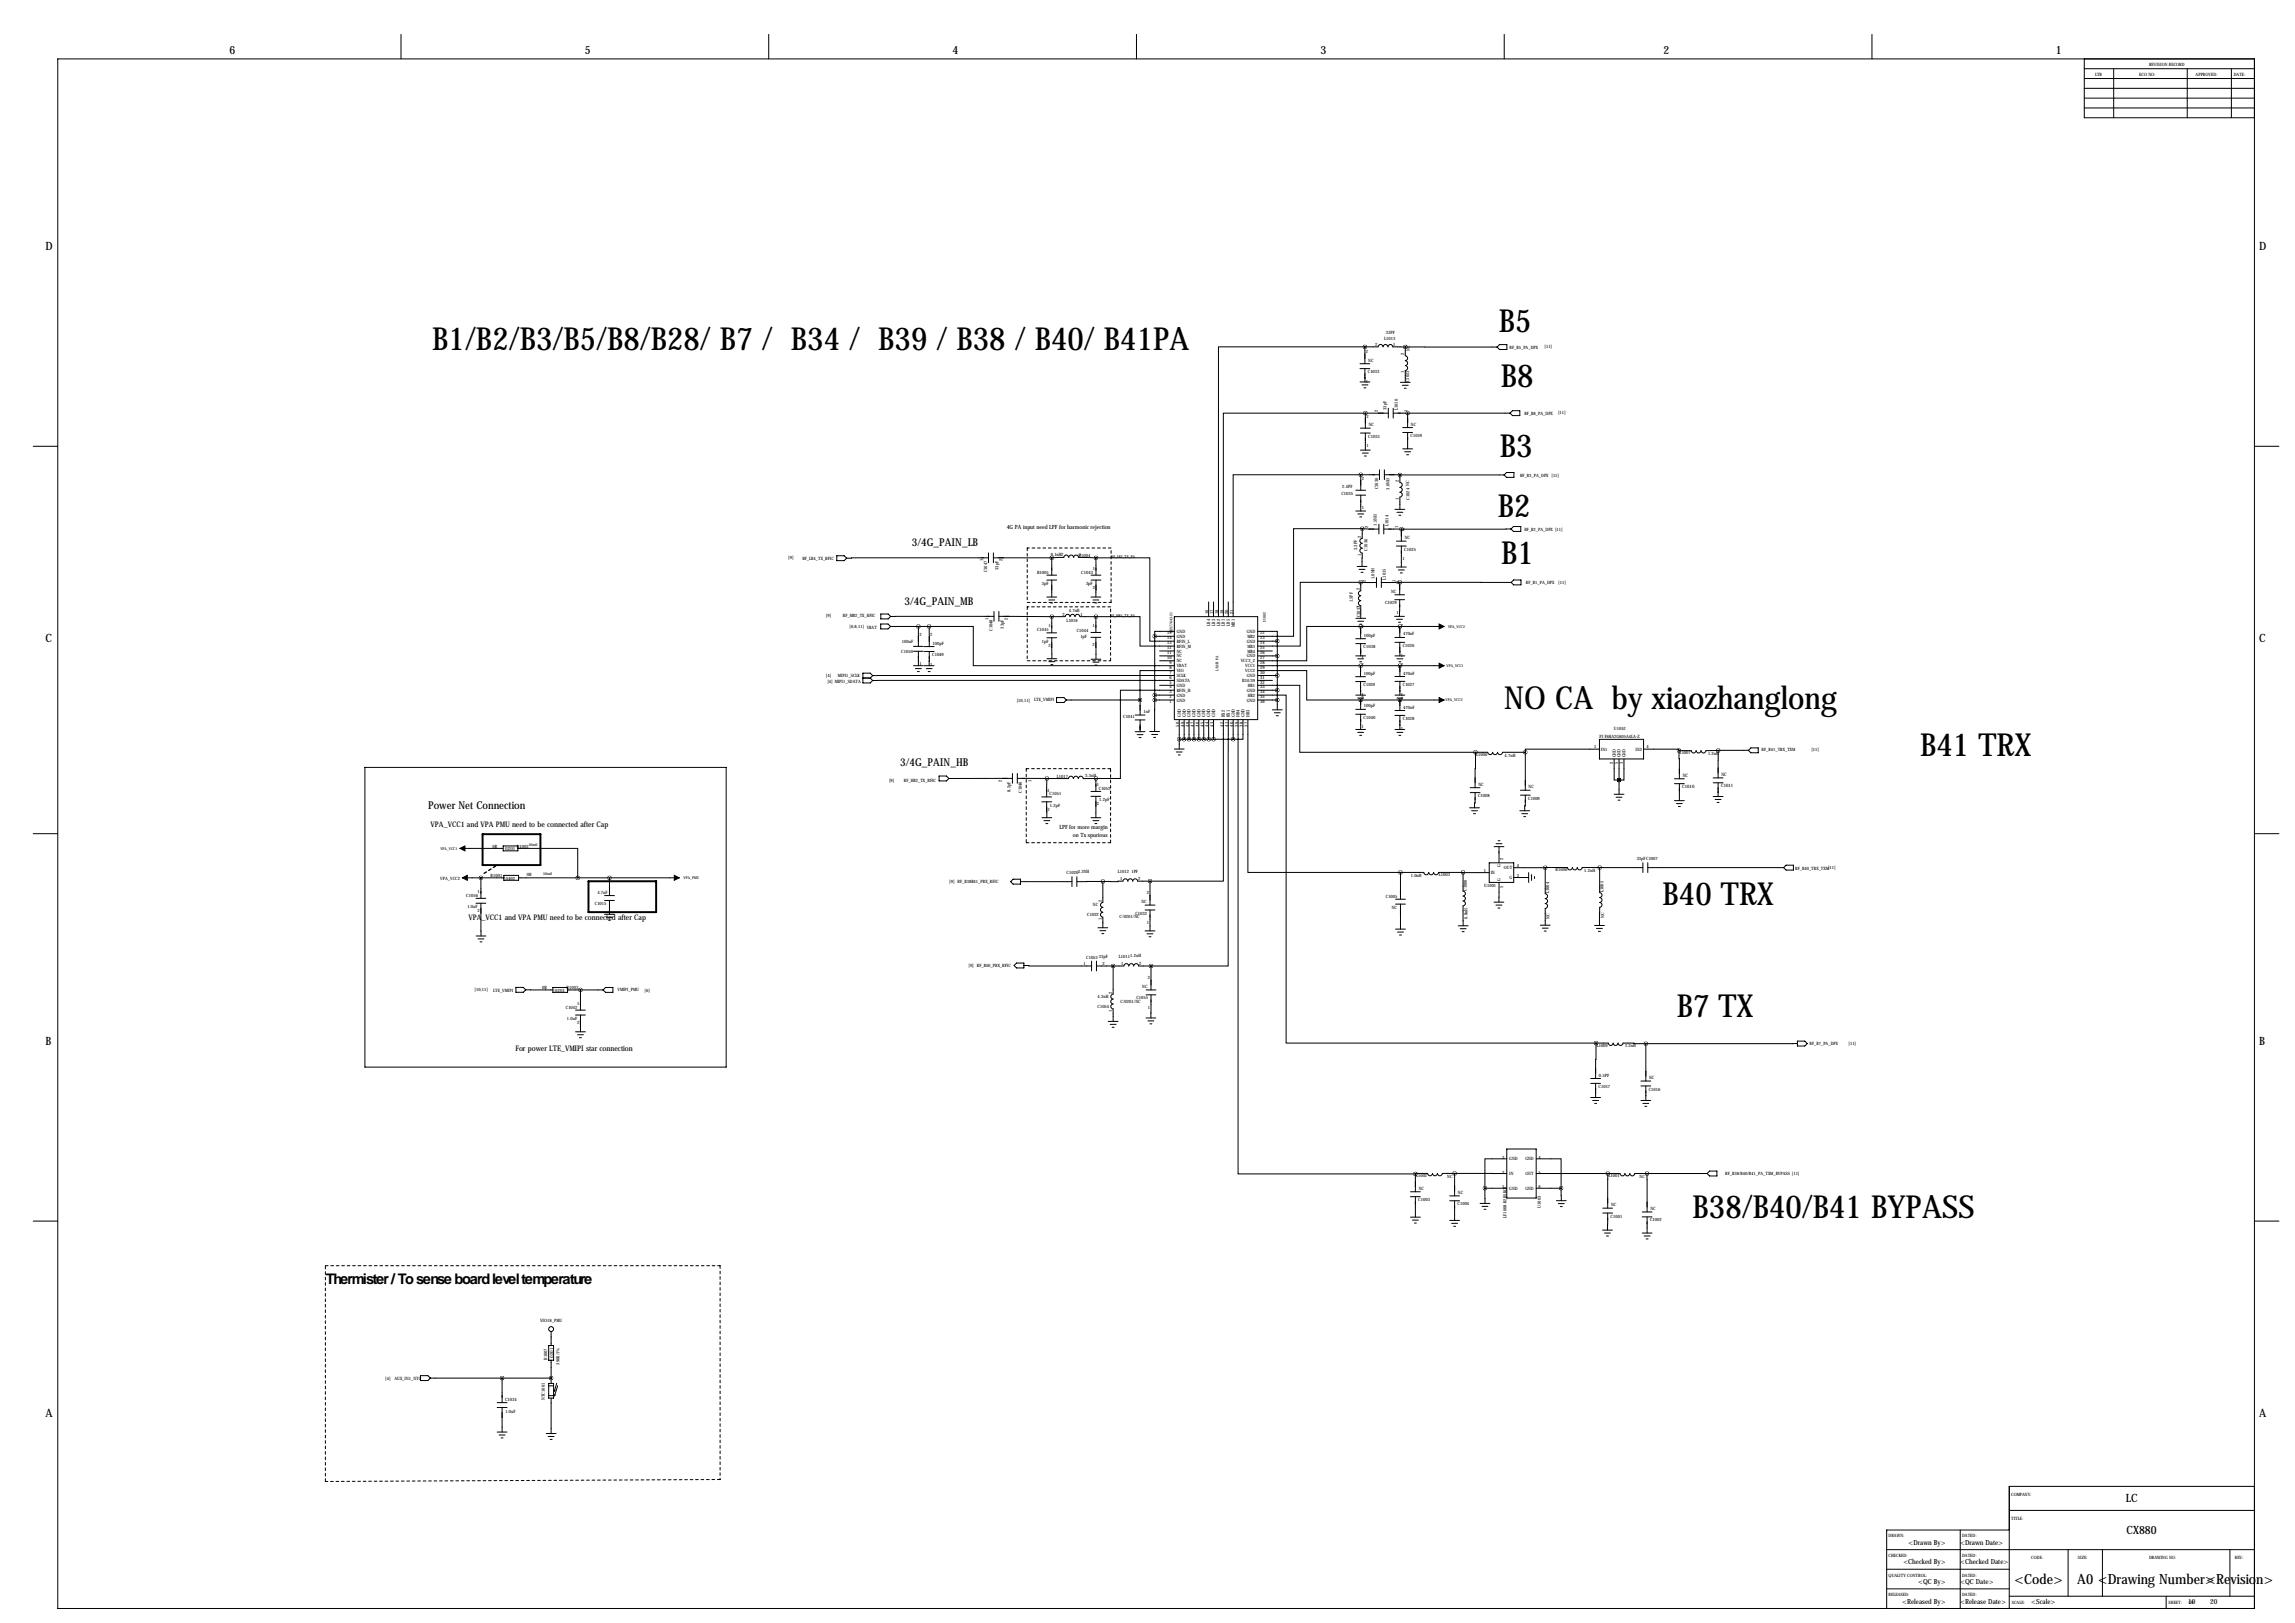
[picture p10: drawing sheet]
<svg xmlns="http://www.w3.org/2000/svg" width="1189mm" height="841mm" viewBox="0 0 1189 841" stroke-linecap="round" stroke-linejoin="round" font-family="sans-serif">
<defs><g id="words">
<g font-size="16.5">
<text x="776" y="172">B5</text>
<text x="224" y="181">B1/B2/B3/B5/B8/B28/ B7 / B34 / B39 / B38 / B40/ B41PA</text>
<text x="777" y="201">B8</text>
<text x="777" y="237">B3</text>
<text x="776" y="268">B2</text>
<text x="778" y="292">B1</text>
<text x="779" y="367">NO CA by xiaozhanglong</text>
<text x="995" y="392">B41 TRX</text>
<text x="861" y="469">B40 TRX</text>
<text x="869" y="527">B7 TX</text>
<text x="877" y="631">B38/B40/B41 BYPASS</text>
</g>
<text font-size="7.6" x="169" y="665">Thermister / To sense board level temperature</text>
<g font-size="7.3">
<text x="1044" y="820">&lt;Code&gt;</text>
<text x="1076" y="820">A0 &lt;Drawing Number&gt;</text>
<text x="1143" y="820">&lt;Revision&gt;</text>
</g>
<g font-size="5.9">
<text x="119" y="28">6</text>
<text x="303" y="28">5</text>
<text x="493" y="28">4</text>
<text x="684" y="28">3</text>
<text x="862" y="28">2</text>
<text x="1065" y="28">1</text>
<text x="24" y="130">D</text>
<text x="1170" y="130">D</text>
<text x="24" y="333">C</text>
<text x="1170" y="333">C</text>
<text x="24" y="541">B</text>
<text x="1170" y="541">B</text>
<text x="24" y="734">A</text>
<text x="1170" y="734">A</text>
<text x="1101" y="778">LC</text>
<text x="1102" y="795">CX880</text>
</g>
<g font-size="5.6">
<text x="472" y="283">3/4G_PAIN_LB</text>
<text x="469" y="313">3/4G_PAIN_MB</text>
<text x="466" y="397">3/4G_PAIN_HB</text>
<text x="222" y="419">Power Net Connection</text>
</g>
<g font-size="4">
<text x="223" y="428">VPA_VCC1 and VPA PMU need to be connected after Cap</text>
<text x="243" y="477">VPA_VCC1 and VPA PMU need to be connected after Cap</text>
<text x="267" y="544">For power LTE_VMIPI star connection</text>
</g>
<g font-size="3.6">
<text x="989" y="800">&lt;Drawn By&gt;</text>
<text x="1015" y="800">&lt;Drawn Date&gt;</text>
<text x="986" y="810">&lt;Checked By&gt;</text>
<text x="1015" y="810">&lt;Checked Date&gt;</text>
<text x="994" y="820">&lt;QC By&gt;</text>
<text x="1015" y="820">&lt;QC Date&gt;</text>
<text x="985" y="831">&lt;Released By&gt;</text>
<text x="1015" y="831">&lt;Release Date&gt;</text>
<text x="1052" y="831">&lt;Scale&gt;</text>
<text x="1134" y="831">10</text>
<text x="1145" y="831">20</text>
</g>
<g font-size="3">
<text x="521" y="274">4G PA input need LPF for harmonic rejection</text>
<text x="549" y="429">LPF for more margin</text>
<text x="556" y="434">on Tx spurious</text>
</g>
<g font-size="2.4">
<text x="892" y="402">NC</text>
<text x="872" y="402">NC</text>
<text x="892" y="408">C1011</text>
<text x="871" y="408">C1010</text>
</g>
<g font-size="2.3">
<text x="1113" y="34">REVISION RECORD</text>
<text x="1085" y="39">LTR</text>
<text x="1108" y="39">ECO NO:</text>
<text x="1137" y="39">APPROVED:</text>
<text x="1157" y="39">DATE:</text>
<text x="718" y="173">33PF</text>
<text x="712" y="179">2</text>
<text x="717" y="176">L1013</text>
<text x="722" y="179">1</text>
<text x="708" y="183">2</text>
<text x="727" y="184" transform="rotate(-90 727 184)">2</text>
<text x="730" y="182" transform="rotate(-90 730 182)">NC</text>
<text x="782" y="181">RF_B5_PA_DPX</text>
<text x="800" y="180">[11]</text>
<text x="709" y="187">NC</text>
<text x="709" y="193">C1033</text>
<text x="727" y="193" transform="rotate(-90 727 193)">1</text>
<text x="708" y="198">1</text>
<text x="730" y="198" transform="rotate(-90 730 198)">C1023</text>
<text x="714" y="213" transform="rotate(-90 714 213)">2</text>
<text x="718" y="212" transform="rotate(-90 718 212)">33pF</text>
<text x="724" y="212" transform="rotate(-90 724 212)">L1010</text>
<text x="729" y="213" transform="rotate(-90 729 213)">1</text>
<text x="790" y="215">RF_B8_PA_DPX</text>
<text x="807" y="215">[11]</text>
<text x="708" y="216">2</text>
<text x="709" y="221">NC</text>
<text x="731" y="220">NC</text>
<text x="709" y="227">C1031</text>
<text x="731" y="226">C1019</text>
<text x="708" y="232">1</text>
<text x="705" y="248">2</text>
<text x="725" y="250" transform="rotate(-90 725 250)">2</text>
<text x="787" y="247">RF_B3_PA_DPX [11]</text>
<text x="695" y="257">C1035</text>
<text x="695" y="253">2.4PF</text>
<text x="714" y="253" transform="rotate(-90 714 253)">C1030</text>
<text x="720" y="254" transform="rotate(-90 720 254)">3.0NH</text>
<text x="705" y="264">1</text>
<text x="725" y="259" transform="rotate(-90 725 259)">1</text>
<text x="730" y="259" transform="rotate(-90 730 259)">C1024 NC</text>
<text x="709" y="274" transform="rotate(-90 709 274)">2</text>
<text x="713" y="272" transform="rotate(-90 713 272)">1.5NH</text>
<text x="719" y="273" transform="rotate(-90 719 273)">L1014</text>
<text x="724" y="274" transform="rotate(-90 724 274)">1</text>
<text x="726" y="275">2</text>
<text x="790" y="275">RF_B2_PA_DPX [11]</text>
<text x="705" y="279" transform="rotate(-90 705 279)">2</text>
<text x="728" y="279">NC</text>
<text x="703" y="285" transform="rotate(-90 703 285)">3.3PF</text>
<text x="705" y="288" transform="rotate(-90 705 288)">1</text>
<text x="708" y="285" transform="rotate(-90 708 285)">C1036</text>
<text x="727" y="285">C1025</text>
<text x="408" y="290">[9]</text>
<text x="416" y="290">RF_LB4_TX_RFIC</text>
<text x="509" y="291" transform="rotate(-90 509 291)">1</text>
<text x="519" y="291" transform="rotate(-90 519 291)">2</text>
<text x="544" y="288">9.1nH2</text>
<text x="559" y="288">R1004</text>
<text x="559" y="288">1</text>
<text x="726" y="290">1</text>
<text x="511" y="297" transform="rotate(-90 511 297)">C1047</text>
<text x="517" y="295" transform="rotate(-90 517 295)">33pF</text>
<text x="537" y="297">R1005</text>
<text x="560" y="297">C1043</text>
<text x="566" y="295">1</text>
<text x="540" y="303">3pF</text>
<text x="563" y="303">3pF</text>
<text x="566" y="305">2</text>
<text x="704" y="306" transform="rotate(-90 704 306)">2</text>
<text x="708" y="301" transform="rotate(-90 708 301)">2</text>
<text x="712" y="300" transform="rotate(-90 712 300)">1.0NH</text>
<text x="718" y="300" transform="rotate(-90 718 300)">L1015</text>
<text x="723" y="301" transform="rotate(-90 723 301)">1</text>
<text x="723" y="303">2</text>
<text x="790" y="303">RF_B1_PA_DPX [11]</text>
<text x="721" y="307">NC</text>
<text x="554" y="317">4.7nH</text>
<text x="701" y="312" transform="rotate(-90 701 312)">1.5PF</text>
<text x="704" y="315" transform="rotate(-90 704 315)">1</text>
<text x="717" y="313">C1029</text>
<text x="723" y="318">1</text>
<text x="428" y="320">[9]</text>
<text x="437" y="319">RF_MB2_TX_RFIC</text>
<text x="512" y="321" transform="rotate(-90 512 321)">1</text>
<text x="522" y="321" transform="rotate(-90 522 321)">2</text>
<text x="550" y="319">2</text>
<text x="553" y="322">L1016</text>
<text x="560" y="319">1</text>
<text x="626" y="318" transform="rotate(-90 626 318)">16</text>
<text x="629" y="318" transform="rotate(-90 629 318)">17</text>
<text x="631" y="318" transform="rotate(-90 631 318)">18</text>
<text x="634" y="318" transform="rotate(-90 634 318)">19</text>
<text x="636" y="318" transform="rotate(-90 636 318)">20</text>
<text x="639" y="318" transform="rotate(-90 639 318)">21</text>
<text x="705" y="320" transform="rotate(-90 705 320)">C1037</text>
<text x="440" y="325">[6,8,11] VBAT</text>
<text x="476" y="329">2</text>
<text x="482" y="329">2</text>
<text x="514" y="327" transform="rotate(-90 514 327)">C1048</text>
<text x="520" y="326" transform="rotate(-90 520 326)">33pF</text>
<text x="537" y="327">C1045</text>
<text x="543" y="325">1</text>
<text x="558" y="327">C1044</text>
<text x="566" y="325">1</text>
<text x="605" y="329">15</text>
<text x="610" y="328">GND</text>
<text x="627" y="324" transform="rotate(-90 627 324)">LB4</text>
<text x="629" y="324" transform="rotate(-90 629 324)">LB3</text>
<text x="632" y="324" transform="rotate(-90 632 324)">LB2</text>
<text x="635" y="324" transform="rotate(-90 635 324)">LB1</text>
<text x="637" y="324" transform="rotate(-90 637 324)">LB5</text>
<text x="640" y="325" transform="rotate(-90 640 325)">MB1</text>
<text x="646" y="328">GND</text>
<text x="653" y="329">22</text>
<text x="705" y="325">2</text>
<text x="707" y="330">100pF</text>
<text x="726" y="325">2</text>
<text x="727" y="329">470nF</text>
<text x="467" y="333">100nF</text>
<text x="483" y="334">100pF</text>
<text x="540" y="333">1pF</text>
<text x="543" y="335">2</text>
<text x="560" y="331">1pF</text>
<text x="566" y="335">2</text>
<text x="605" y="331">14</text>
<text x="605" y="334">13</text>
<text x="610" y="330">GND</text>
<text x="610" y="333">RFIN_L</text>
<text x="610" y="335">RFIN_M</text>
<text x="646" y="333">GND</text>
<text x="646" y="335">MB3</text>
<text x="646" y="330">MB2</text>
<text x="653" y="331">23</text>
<text x="653" y="334">24</text>
<text x="706" y="336">C1038</text>
<text x="727" y="335">C1026</text>
<text x="467" y="338">C1050</text>
<text x="483" y="340">C1049</text>
<text x="605" y="336">12</text>
<text x="605" y="339">11</text>
<text x="605" y="341">10</text>
<text x="610" y="338">NC</text>
<text x="610" y="341">NC</text>
<text x="646" y="341">GND</text>
<text x="646" y="338">MB4</text>
<text x="653" y="341">27</text>
<text x="653" y="339">26</text>
<text x="653" y="336">25</text>
<text x="705" y="341">1</text>
<text x="726" y="340">1</text>
<text x="476" y="345">1</text>
<text x="482" y="345">1</text>
<text x="606" y="344">9</text>
<text x="606" y="346">8</text>
<text x="610" y="343">NC</text>
<text x="610" y="346">VBAT</text>
<text x="643" y="343">VCC2_2</text>
<text x="645" y="346">VCC1</text>
<text x="653" y="346">29</text>
<text x="653" y="344">28</text>
<text x="705" y="345">2</text>
<text x="726" y="345">2</text>
<text x="428" y="351">[4]</text>
<text x="429" y="354">[4] MIPI1_SDATA</text>
<text x="434" y="351">MIPI1_SCLK</text>
<text x="606" y="349">7</text>
<text x="606" y="352">6</text>
<text x="610" y="348">VIO</text>
<text x="610" y="351">SCLK</text>
<text x="610" y="353">SDATA</text>
<text x="644" y="353">B34/39</text>
<text x="645" y="348">VCC2</text>
<text x="646" y="351">GND</text>
<text x="653" y="349">30</text>
<text x="653" y="352">31</text>
<text x="707" y="349">100pF</text>
<text x="727" y="349">470nF</text>
<text x="606" y="354">5</text>
<text x="606" y="357">4</text>
<text x="606" y="359">3</text>
<text x="610" y="356">GND</text>
<text x="610" y="358">RFIN_H</text>
<text x="646" y="358">GND</text>
<text x="646" y="356">HB1</text>
<text x="653" y="359">34</text>
<text x="653" y="357">33</text>
<text x="653" y="354">32</text>
<text x="706" y="355">C1039</text>
<text x="727" y="355">C1027</text>
<text x="527" y="364">[10,11]</text>
<text x="536" y="363">LTE_VMIPI</text>
<text x="606" y="362">2</text>
<text x="606" y="364">1</text>
<text x="610" y="361">GND</text>
<text x="610" y="363">GND</text>
<text x="646" y="363">GND</text>
<text x="646" y="361">HB2</text>
<text x="653" y="364">36</text>
<text x="653" y="362">35</text>
<text x="705" y="360">1</text>
<text x="705" y="362">2</text>
<text x="726" y="363">2</text>
<text x="726" y="360">1</text>
<text x="592" y="369">1nF</text>
<text x="612" y="371" transform="rotate(-90 612 371)">GND</text>
<text x="614" y="371" transform="rotate(-90 614 371)">GND</text>
<text x="617" y="371" transform="rotate(-90 617 371)">GND</text>
<text x="619" y="371" transform="rotate(-90 619 371)">GND</text>
<text x="622" y="371" transform="rotate(-90 622 371)">GND</text>
<text x="624" y="371" transform="rotate(-90 624 371)">GND</text>
<text x="627" y="371" transform="rotate(-90 627 371)">GND</text>
<text x="629" y="371" transform="rotate(-90 629 371)">GND</text>
<text x="635" y="371" transform="rotate(-90 635 371)">RX2</text>
<text x="637" y="371" transform="rotate(-90 637 371)">RX1</text>
<text x="640" y="371" transform="rotate(-90 640 371)">GND</text>
<text x="642" y="371" transform="rotate(-90 642 371)">HB4</text>
<text x="645" y="371" transform="rotate(-90 645 371)">GND</text>
<text x="647" y="371" transform="rotate(-90 647 371)">HB3</text>
<text x="707" y="366">100pF</text>
<text x="727" y="367">470nF</text>
<text x="582" y="372">C1041</text>
<text x="611" y="376" transform="rotate(-90 611 376)">50</text>
<text x="613" y="376" transform="rotate(-90 613 376)">49</text>
<text x="616" y="376" transform="rotate(-90 616 376)">48</text>
<text x="618" y="376" transform="rotate(-90 618 376)">47</text>
<text x="621" y="376" transform="rotate(-90 621 376)">46</text>
<text x="624" y="376" transform="rotate(-90 624 376)">45</text>
<text x="626" y="376" transform="rotate(-90 626 376)">44</text>
<text x="629" y="376" transform="rotate(-90 629 376)">43</text>
<text x="634" y="376" transform="rotate(-90 634 376)">42</text>
<text x="636" y="376" transform="rotate(-90 636 376)">41</text>
<text x="639" y="376" transform="rotate(-90 639 376)">40</text>
<text x="641" y="376" transform="rotate(-90 641 376)">39</text>
<text x="644" y="376" transform="rotate(-90 644 376)">38</text>
<text x="646" y="376" transform="rotate(-90 646 376)">37</text>
<text x="705" y="377">1</text>
<text x="706" y="372">C1040</text>
<text x="726" y="378">1</text>
<text x="727" y="373">C1028</text>
<text x="836" y="378">U1052</text>
<text x="829" y="382">PJ F6KA2G605A4LA-Z</text>
<text x="826" y="388">1</text>
<text x="829" y="389">IN1</text>
<text x="847" y="389">IN2</text>
<text x="853" y="388">4</text>
<text x="913" y="389">RF_B41_TRX_TXM</text>
<text x="938" y="389">[11]</text>
<text x="765" y="392">L1006</text>
<text x="779" y="392">4.7nH</text>
<text x="836" y="396" transform="rotate(-90 836 396)">2</text>
<text x="837" y="392" transform="rotate(-90 837 392)">GND</text>
<text x="838" y="396" transform="rotate(-90 838 396)">5</text>
<text x="840" y="392" transform="rotate(-90 840 392)">GND</text>
<text x="841" y="396" transform="rotate(-90 841 396)">3</text>
<text x="842" y="392" transform="rotate(-90 842 392)">GND</text>
<text x="870" y="391">L1007</text>
<text x="885" y="391">1.2nH</text>
<text x="461" y="405">[9]</text>
<text x="468" y="405">RF_HB2_TX_RFIC</text>
<text x="519" y="405" transform="rotate(-90 519 405)">2</text>
<text x="534" y="405" transform="rotate(-90 534 405)">1</text>
<text x="548" y="403">L1017</text>
<text x="562" y="403">3.3nH</text>
<text x="568" y="407">1</text>
<text x="766" y="407">NC</text>
<text x="523" y="410" transform="rotate(-90 523 410)">8.2pF</text>
<text x="529" y="411" transform="rotate(-90 529 411)">C1046</text>
<text x="543" y="410">1</text>
<text x="544" y="412">C1051</text>
<text x="569" y="409">C1052</text>
<text x="766" y="413">C1008</text>
<text x="792" y="408">NC</text>
<text x="543" y="420">2</text>
<text x="544" y="418">1.2pF</text>
<text x="568" y="417">2</text>
<text x="569" y="415">1.2pF</text>
<text x="792" y="414">C1009</text>
<text x="255" y="439">0R</text>
<text x="262" y="440">0201</text>
<text x="268" y="439">R1002</text>
<text x="777" y="449" transform="rotate(-90 777 449)">G</text>
<text x="779" y="445" transform="rotate(-90 779 445)">2</text>
<text x="786" y="449">4</text>
<text x="848" y="445">33pFC1007</text>
<text x="228" y="456">VPA_VCC2</text>
<text x="254" y="454">R1001</text>
<text x="262" y="456">0402</text>
<text x="273" y="454">0R</text>
<text x="553" y="453">C10203.3NH</text>
<text x="579" y="452">L1012</text>
<text x="580" y="456">1</text>
<text x="586" y="452">1PF</text>
<text x="590" y="456">2</text>
<text x="731" y="454">1.0nH</text>
<text x="745" y="454">L1003</text>
<text x="769" y="451">1</text>
<text x="772" y="453">IN</text>
<text x="779" y="450">OUT</text>
<text x="782" y="455">G</text>
<text x="786" y="454">3</text>
<text x="806" y="451">R1006</text>
<text x="821" y="452">1.2nH</text>
<text x="930" y="450">RF_B40_TRX_TXM[11]</text>
<text x="492" y="457">[9] RF_B38B41_PRX_RFIC</text>
<text x="760" y="462" transform="rotate(-90 760 462)">C1006</text>
<text x="769" y="459">U1001</text>
<text x="777" y="456" transform="rotate(-90 777 456)">G</text>
<text x="779" y="460" transform="rotate(-90 779 460)">5</text>
<text x="242" y="465">C1056</text>
<text x="247" y="463">1</text>
<text x="309" y="463">4.7uF</text>
<text x="571" y="467" transform="rotate(-90 571 467)">2</text>
<text x="591" y="468">NC</text>
<text x="594" y="463">2</text>
<text x="718" y="465">C1005</text>
<text x="802" y="463" transform="rotate(-90 802 463)">L1004</text>
<text x="831" y="462" transform="rotate(-90 831 462)">L1005</text>
<text x="242" y="470">1.0uF</text>
<text x="247" y="473">2</text>
<text x="308" y="469">C1015</text>
<text x="566" y="470">NC</text>
<text x="588" y="474">C1032</text>
<text x="721" y="471">NC</text>
<text x="563" y="474">C1022</text>
<text x="571" y="477" transform="rotate(-90 571 477)">1</text>
<text x="580" y="475">C/0201/NC</text>
<text x="594" y="479">1</text>
<text x="760" y="476" transform="rotate(-90 760 476)">6.8nH</text>
<text x="803" y="476" transform="rotate(-90 803 476)">NC</text>
<text x="831" y="475" transform="rotate(-90 831 475)">NC</text>
<text x="563" y="497">C105333pF</text>
<text x="580" y="496">L10111.2nH</text>
<text x="502" y="501">[9] RF_B40_PRX_RFIC</text>
<text x="561" y="500">1</text>
<text x="571" y="500">2</text>
<text x="581" y="500">1</text>
<text x="590" y="500">2</text>
<text x="595" y="507">2</text>
<text x="246" y="514">[10,11]</text>
<text x="255" y="514">LTE_VMIPI</text>
<text x="281" y="512">0R</text>
<text x="287" y="514">0201</text>
<text x="294" y="513">R1003</text>
<text x="320" y="514">VMIPI_PMU</text>
<text x="334" y="514">[6]</text>
<text x="576" y="515" transform="rotate(-90 576 515)">2</text>
<text x="592" y="512">NC</text>
<text x="299" y="520">1</text>
<text x="569" y="522">C1054</text>
<text x="569" y="517">4.3nH</text>
<text x="580" y="519">C/0201/NC</text>
<text x="589" y="518">C1055</text>
<text x="293" y="522">C1042</text>
<text x="576" y="524" transform="rotate(-90 576 524)">1</text>
<text x="595" y="523">1</text>
<text x="294" y="528">1.0uF</text>
<text x="299" y="530">2</text>
<text x="827" y="542">L1009</text>
<text x="842" y="543">2.2nH</text>
<text x="937" y="541">RF_B7_PA_DPX</text>
<text x="958" y="541">[11]</text>
<text x="828" y="558">0.5PF</text>
<text x="828" y="564">C1017</text>
<text x="854" y="559">NC</text>
<text x="854" y="565">C1016</text>
<text x="778" y="600">3</text>
<text x="782" y="601">GND</text>
<text x="790" y="601">GND</text>
<text x="797" y="600">4</text>
<text x="734" y="610">L1002</text>
<text x="750" y="610">NC</text>
<text x="778" y="608">2</text>
<text x="782" y="609">IN</text>
<text x="790" y="609">OUT</text>
<text x="797" y="608">5</text>
<text x="833" y="610">L1001</text>
<text x="849" y="610">NC</text>
<text x="894" y="608">RF_B38/B40/B41_PA_TXM_BYPASS [11]</text>
<text x="735" y="616">NC</text>
<text x="778" y="615">1</text>
<text x="782" y="616">GND</text>
<text x="790" y="616">GND</text>
<text x="797" y="615">6</text>
<text x="735" y="622">C1003</text>
<text x="755" y="618">NC</text>
<text x="755" y="624">C1004</text>
<text x="798" y="626" transform="rotate(-90 798 626)">U1003</text>
<text x="835" y="625">NC</text>
<text x="855" y="627">NC</text>
<text x="780" y="631" transform="rotate(-90 780 631)">LF1608-B2R5KCB</text>
<text x="834" y="631">C1001</text>
<text x="855" y="633">C1002</text>
<text x="280" y="685">VIO18_PMU</text>
<text x="284" y="704" transform="rotate(-90 284 704)">R1007</text>
<text x="287" y="703" transform="rotate(-90 287 703)">0201</text>
<text x="290" y="707" transform="rotate(-90 290 707)">390K/1%</text>
<text x="200" y="715">[4]</text>
<text x="204" y="715">AUX_IN1_NTC</text>
<text x="262" y="726">C1034</text>
<text x="282" y="725" transform="rotate(-90 282 725)">NTC1001</text>
<text x="262" y="732">1.0uF</text>
<text x="1042" y="775">COMPANY:</text>
<text x="1042" y="787">TITLE:</text>
<text x="978" y="796">DRAWN:</text>
<text x="1016" y="796">DATED:</text>
<text x="978" y="806">CHECKED:</text>
<text x="1016" y="806">DATED:</text>
<text x="1052" y="808">CODE:</text>
<text x="1076" y="808">SIZE:</text>
<text x="1113" y="808">DRAWING NO:</text>
<text x="1158" y="808">REV:</text>
<text x="978" y="817">QUALITY CONTROL:</text>
<text x="1016" y="817">DATED:</text>
<text x="978" y="827">RELEASED:</text>
<text x="1016" y="827">DATED:</text>
<text x="1042" y="831">SCALE:</text>
<text x="1123" y="831">SHEET:</text>
<text x="1134" y="831">OF</text>
</g>
<g font-size="2">
<text x="576" y="289">RF_LB2_TX_PA</text>
<text x="575" y="319">RF_MB1_TX_PA</text>
<text x="656" y="322" transform="rotate(-90 656 322)">U1002</text>
<text x="607" y="328" transform="rotate(-90 607 328)">SKY77643-21</text>
<text x="750" y="325">VPA_VCC2</text>
<text x="631" y="347" transform="rotate(-90 631 347)">L/M/H PA</text>
<text x="749" y="346">VPA_VCC1</text>
<text x="749" y="363">VPA_VCC2</text>
<text x="228" y="440">VPA_VCC1</text>
<text x="274" y="438">10mil</text>
<text x="281" y="453">50mil</text>
<text x="354" y="455">VPA_PMU</text>
</g>
</g></defs>
<g fill="none" stroke="#000" stroke-width=".52">
<path d="M208 18v13M398 18v13M589 18v13M779 18v13M970 18v13M30 31h1138v802h-1138zM1080 31v30h88M1080 36h88M1095 36v25M1133 36v25M1156 36v25M1080 46h88"/>
<path d="M1080 41h88M1080 51h88M1080 56h88M707 180h7a1.3 1.3 0 0 1 1-2 1.3 1.3 0 0 1 1 2 1.4 1.4 0 0 1 2-2 1.3 1.3 0 0 1 1 2 1.3 1.3 0 0 1 1-2 1.4 1.4 0 0 1 2 2h6M707 180h-76v139M707 180v8M728 180v4a1.3 1.3 0 0 1 1 2 1.3 1.3 0 0 1-1 1 1.3 1.3 0 0 1 1 1 1.3 1.3 0 0 1-1 1 1.3 1.3 0 0 1 1 2 1.3 1.3 0 0 1-1 1v6M728 180h48M776 180l1-2h4v3h-4zM704 191h6M704 188h6M705 198h5"/>
<path d="M706 199h3M707 191v7M707 195v1M725 198h6M726 200h3M707 201h1M707 214h-73v105M707 214v8M707 214h12M719 211v6M722 214h60M722 211v6"/>
<path d="M727 201h1M729 214v7M782 214l1-1h4v2h-4zM17 231h13M705 224h5M705 222h5M705 233h5M706 235h3M707 236h1M707 224v9M727 224h5M727 221h5"/>
<path d="M727 232h5M728 234h3M729 236h1M729 224v8M1168 231h13M702 256h5M702 254h5M705 246h-66v73M705 246v8M705 256v9M705 246h10M715 243v5"/>
<path d="M717 246h8M717 243v5M725 246v4a1.3 1.3 0 0 1 1 1 1.3 1.3 0 0 1-1 1 1.3 1.3 0 0 1 1 2 1.3 1.3 0 0 1-1 1 1.3 1.3 0 0 1 1 1 1.3 1.3 0 0 1-1 1v7M725 246h54M780 245h4v2h-4l-1-1zM702 265h5M703 266h3M704 268h1M706 274v5a1.3 1.3 0 0 0-2 1 1.3 1.3 0 0 0 2 1 1.4 1.4 0 0 0-2 2 1.3 1.3 0 0 0 2 1 1.3 1.3 0 0 0-2 1 1.3 1.3 0 0 0 2 1v7M706 274h-36v56h-18M706 274h8M714 272v5"/>
<path d="M717 274h9M717 272v5M723 264h5M724 265h3M725 267h1M726 274v6M783 274h-57M784 273h4v2h-4l-1-1zM433 288h4l2 1-2 1h-4zM512 289h-73M512 286v5M515 289h30"/>
<path d="M515 286v5M542 298h5M545 289h6a1.3 1.3 0 0 1 1-1 1.3 1.3 0 0 1 2 1 1.3 1.3 0 0 1 1-1 1.3 1.3 0 0 1 1 1 1.3 1.3 0 0 1 1-1 1.3 1.3 0 0 1 2 1h9M545 289v9M565 298h5M568 289h28v43h12M568 289v9M703 293h5M704 295h3M705 296h1M713 299v5M716 299v5"/>
<path d="M723 283h5M723 280h5M723 294h5M724 295h3M725 297h1M726 283v11M456 318h4l1 1-1 2h-4zM515 319h-54M515 317v5M517 319h28M517 317v5M542 300h5"/>
<path d="M542 309h5M543 311h3M544 312h1M545 319h7a1.3 1.3 0 0 1 1-1 1.3 1.3 0 0 1 1 1 1.3 1.3 0 0 1 2-1 1.3 1.3 0 0 1 1 1 1.3 1.3 0 0 1 1-1 1.3 1.3 0 0 1 1 1h9M545 300v9M545 319v9M565 309h5M565 300h5M566 311h3M567 312h1M568 319h23v16h17M568 319v9"/>
<path d="M568 300v9M608 319h44v54h-44zM626 312v7M629 312v7M636 312v7M705 302v4a1.3 1.3 0 0 0-1 1 1.3 1.3 0 0 0 1 2M705 302h-31v33h-22M705 302h8M705 311a1.3 1.3 0 0 0-1 1 1.3 1.3 0 0 0 1 2M705 309a1.3 1.3 0 0 0-1 1 1.3 1.3 0 0 0 1 1M705 314v6M722 319h6"/>
<path d="M723 311h5M723 308h5M725 311v8M725 302h-9M725 302h58M725 302v6M784 300h4v3h-4l-1-1zM456 323h4l1 1-1 2h-4zM461 324h20M473 337h5M473 335h5M476 324v11"/>
<path d="M476 337v8M479 337h5M479 335h5M481 324h23v21h104M481 324v11M481 337v8M542 328h5M542 330h5M545 330v11M565 330h5M565 328h5M568 330v11"/>
<path d="M598 330h10M598 330v33M601 337h7M601 340h7M608 327h-10v3M652 327h10v5M652 332h10M652 337h7M652 340h10M662 332v36M702 333h5M702 331h5"/>
<path d="M702 340h5M702 320h5M703 322h3M704 323h1M705 324h-28v18h-25M705 324v7M705 333v7M705 324h43M723 333h5M723 330h5M723 340h5M723 321h3"/>
<path d="M724 322h1M725 333v7M725 324v6M725 337v1M447 351h4M451 351l1 1M452 350l-1-1h-4v5h4l1-2M452 350l-1 1M473 345h5M474 346h3M475 348h1M479 345h5"/>
<path d="M480 346h3M481 348h1M481 342v1M542 341h5M543 343h3M544 344h1M565 341h5M566 343h3M567 345h1M601 342h7M601 355h7M608 347h-17v16"/>
<path d="M608 350h-156M608 358h-28v45h-12M608 352h-156M652 347h25v16h71M652 355h21v35h91M652 345h96M652 350h10M652 352h7M652 358h10M702 353h5M702 351h5M703 341h3"/>
<path d="M704 343h1M705 353v7M705 345v6M705 358h.1M723 353h5M723 350h5M724 341h3M725 343h1M725 345v5M725 353v7M547 361h4l1 2-1 1h-4zM552 363h39"/>
<path d="M588 373h5M588 370h5M588 379h5M591 363v7M591 373v6M596 379h5M598 363v16M598 360h10M598 363h10M611 373v15M613 373v10M616 373v10"/>
<path d="M618 373v10M621 373v10M624 373v10M626 373v10M629 373v10M634 373v83h-38M636 373v127h-40M639 373v10M641 373v235h92M644 373v10h-5M646 373v79h79M652 360h14v180h161"/>
<path d="M652 363h10M659 368h5M660 369h3M661 371h1M702 370h5M702 367h5M702 360h5M702 378h5M703 379h3M703 362h3M704 363h1M705 362v5"/>
<path d="M705 370v8M723 371h5M723 368h5M723 360h5M723 378h5M724 379h3M724 362h3M725 363h1M725 363v5M725 371v7M189 397h187v156h-187zM589 381h3"/>
<path d="M590 382h1M597 380h3M598 382h1M608 388h5M609 390h3M610 391h1M611 383h28M704 381h1M725 381h1M764 390h7a1.3 1.3 0 0 0 1 1 1.3 1.3 0 0 0 1-1 1.3 1.3 0 0 0 1 1 1.3 1.3 0 0 0 2-1 1.3 1.3 0 0 0 1 1 1.3 1.3 0 0 0 1-1h12M764 390v18M790 390v19"/>
<path d="M829 388h-39v2M829 383h22v10h-22zM836 393v11h3M839 393v18M841 393v11h-2M851 388h19v1M870 389v14M890 389h-6a1.3 1.3 0 0 1-2 1 1.3 1.3 0 0 1-1-1 1.3 1.3 0 0 1-1 1 1.3 1.3 0 0 1-1-1 1.3 1.3 0 0 1-2 1 1.3 1.3 0 0 1-1-1h-6M890 389v14M906 389h-16M906 389l1-2h4v3h-4zM486 402h4l2 1-2 2h-4z"/>
<path d="M524 403h-32M524 401v5M527 403h27a1.3 1.3 0 0 1 1-1 1.3 1.3 0 0 1 1 1 1.3 1.3 0 0 1 1-1 1.3 1.3 0 0 1 2 1 1.3 1.3 0 0 1 1-1 1.3 1.3 0 0 1 1 1h7M527 401v5M540 413h5M540 415h5M542 415v9M542 403v10M565 410h5M565 412h5M568 403v7M568 412v12"/>
<path d="M761 418h5M762 411h5M762 408h5M762 420h3M764 411v7M787 420h5M788 412h5M788 409h5M790 412v8M836 411h5M837 413h3M838 414h1"/>
<path d="M839 404h.1M867 406h5M867 403h5M867 415h5M868 416h3M869 418h1M870 406v9M887 405h6M887 403h6M887 413h6M888 414h4M890 416h1"/>
<path d="M890 405v8M17 432h13M238 439h23M261 438h7v3h-7zM268 439h31v16M540 424h5M541 425h3M542 427h1M565 424h5M566 425h3M567 427h1M763 421h1"/>
<path d="M774 439h5M775 437h3M776 435h1M777 439v8M788 421h3M789 423h1M1168 432h13M240 455h21M249 455v10M261 453h8v3h-8zM269 455h83M316 455v9"/>
<path d="M524 457l1-2h4v3h-4zM529 457h26M555 454v5M558 454v5M571 457v10a1.3 1.3 0 0 0-1 2 1.3 1.3 0 0 0 1 1 1.3 1.3 0 0 0-1 1 1.3 1.3 0 0 0 1 2 1.3 1.3 0 0 0-1 1 1.3 1.3 0 0 0 1 1v6M571 457h-13M596 456h-7a1.3 1.3 0 0 0-1-1 1.3 1.3 0 0 0-1 1 1.3 1.3 0 0 0-1-1 1.3 1.3 0 0 0-2 1 1.3 1.3 0 0 0-1-1 1.3 1.3 0 0 0-1 1l-11 1M596 456v13M725 452h13a1.3 1.3 0 0 0 1 1 1.3 1.3 0 0 0 1-1M725 452v14M740 452a1.3 1.3 0 0 0 1 1 1.3 1.3 0 0 0 2-1M743 452a1.3 1.3 0 0 0 1 1 1.3 1.3 0 0 0 1-1"/>
<path d="M745 452h13M758 452h13M758 452v10M771 447h13v10h-13zM777 457l-1 10M784 449h16M784 455h8M792 452v5M793 453v3M795 454v1M800 449v14a1.3 1.3 0 0 1 2 1 1.3 1.3 0 0 1-2 1 1.4 1.4 0 0 1 2 2 1.3 1.3 0 0 1-2 1 1.3 1.3 0 0 1 2 1 1.4 1.4 0 0 1-2 2v8M829 449h-9a1.4 1.4 0 0 1-2 2 1.3 1.3 0 0 1-1-2 1.3 1.3 0 0 1-1 2 1.3 1.3 0 0 1-1-2 1.4 1.4 0 0 1-2 2 1.3 1.3 0 0 1-1-2h-12"/>
<path d="M829 449v13a1.3 1.3 0 0 1 1 2 1.3 1.3 0 0 1-1 1 1.3 1.3 0 0 1 1 1 1.3 1.3 0 0 1-1 1 1.3 1.3 0 0 1 1 2 1.3 1.3 0 0 1-1 1v9M829 449h22M851 447v5M854 449h70M854 447v5M924 449l1-1h4v3h-4zM247 465h5M247 468h5M249 468v17M313 466h5M313 464h5M313 474h5"/>
<path d="M314 475h3M315 477h1M316 466v8M593 471h5M593 469h5M596 471v11M723 466h5M723 468h5M725 468v13M755 480h5M758 462a1.3 1.3 0 0 1 1 1 1.3 1.3 0 0 1-1 1M758 464a1.3 1.3 0 0 1 1 1 1.3 1.3 0 0 1-1 2"/>
<path d="M758 467a1.3 1.3 0 0 1 1 1 1.3 1.3 0 0 1-1 1v11M774 467h5M775 469h3M776 470h1M798 479h5M826 479h5M247 485h5M248 486h3M249 488h1M527 499h3v2h-3l-2-1zM565 498v5M568 498v5"/>
<path d="M569 481h5M570 482h3M571 484h1M593 482h5M594 484h3M595 485h1M723 481h5M724 483h3M725 484h1M756 481h3M757 483h1M799 481h3"/>
<path d="M800 482h1M827 481h3M828 482h1M267 511h4l1 2-1 1h-4zM272 513h14M286 511h8v3h-8zM294 513h18M301 513v10M312 513l2-2h3v3h-3zM530 500h35M568 500h14a1.3 1.3 0 0 1 1-1 1.3 1.3 0 0 1 2 1 1.3 1.3 0 0 1 1-1 1.3 1.3 0 0 1 1 1M577 500v15a1.3 1.3 0 0 0-2 1 1.3 1.3 0 0 0 2 1 1.4 1.4 0 0 0-2 2 1.3 1.3 0 0 0 2 1 1.3 1.3 0 0 0-2 1 1.4 1.4 0 0 0 2 2v6"/>
<path d="M587 500a1.3 1.3 0 0 1 2-1 1.3 1.3 0 0 1 1 1h6M594 513h5M594 515h5M596 515v12M596 500v13M298 523h5M298 526h5M298 534h5M299 536h3M300 537h1M301 526v8M574 529h5"/>
<path d="M575 531h3M576 532h1M594 527h5M595 529h3M596 530h1M931 539h4l1 2-1 1h-4zM824 559h5M827 540h6a1.3 1.3 0 0 0 1 2 1.4 1.4 0 0 0 2-2M827 540v19M836 540a1.3 1.3 0 0 0 1 2 1.3 1.3 0 0 0 1-2M838 540a1.3 1.3 0 0 0 1 2 1.4 1.4 0 0 0 2-2M841 540l12 1"/>
<path d="M850 560h5M853 541v19M931 541h-78M824 561h5M824 568h5M825 570h3M826 572h1M827 561v7M850 562h5M850 570h5M851 572h3M852 573h1"/>
<path d="M853 562v8M781 595h15v26h-15zM731 620h5M731 617h5M733 608v9M733 620v10M751 619h5M754 608h-7a1.3 1.3 0 0 1-1 1 1.3 1.3 0 0 1-1-1 1.3 1.3 0 0 1-2 1 1.3 1.3 0 0 1-1-1 1.3 1.3 0 0 1-1 1 1.3 1.3 0 0 1-1-1h-7M754 608h27M754 608v11M769 615v8M769 615h12"/>
<path d="M781 600h-12v15M796 608h43a1.3 1.3 0 0 0 1 1 1.3 1.3 0 0 0 2-1 1.3 1.3 0 0 0 1 1 1.3 1.3 0 0 0 1-1 1.3 1.3 0 0 0 2 1 1.3 1.3 0 0 0 1-1h37M796 600h13v15M796 615h13M809 615v7M833 608v18M853 608v20M884 608l2-1h3v2h-3zM17 632h13M731 630h5M732 632h3M733 634h1"/>
<path d="M751 622h5M751 632h5M752 634h3M753 635h1M754 622v10M767 623h5M768 625h3M769 626h1M806 622h5M807 623h3M808 625h1M830 637h5"/>
<path d="M830 628h5M830 626h5M831 639h3M833 628v9M851 630h5M851 628h5M851 639h5M853 630v9M1168 632h13M832 640h1M852 640h3M853 642h1"/>
<path d="M284 697h3v8h-3zM285 690v7M218 713h4l1 1-1 1h-4zM223 714h62M260 714v13M284 717h3v7h-3zM284 718h3M285 705v12M287 720h.1M288 716l-1 5 1-1M289 718l-2 5M258 727h5"/>
<path d="M258 729h5M260 729v13M284 723h3M285 724v19M287 722v1M288 723h-1M258 742h5M259 743h3M260 745h1M283 743h5M284 744h3M285 746h1"/>
<path d="M1168 770h-127v63M1015 793v40M1041 782h127M1041 793h-64v40M977 803h191M977 813h64M1071 803v24M1089 803v24M1155 803v24M977 823h64M1041 827h127M1122 827v6"/>
<circle cx="285" cy="688" r="1.3"/>
</g>
<g fill="none" stroke="#000" stroke-width=".52" stroke-dasharray="1.4 1.4">
<path d="M532 284v28M576 284h-44M532 314v28M532 312h44M575 314h-43M576 312v-28M532 342h43M575 342v-28M532 398v39M575 398h-43M532 437h43M575 437v-39"/>
<path d="M257 449l-7 4M169 656h204M373 656v110M169 767v-111M373 766l-204 1"/>
</g>
<path d="M250 432h30v16h-30zM305 456h35v16h-35z" fill="none" stroke="#000" stroke-width="1"/>
<path d="M745 323l3 1-3 2zM745 344l3 1-3 1zM745 361l3 2-3 1zM238 439l3-1v3zM240 455l2-2v3zM349 453l3 2-3 1z" fill="#000" stroke="#000" stroke-width=".52"/>
<path d="M285 714a.5 .5 0 0 0 1 0 .5 .5 0 0 0-1 0zM753 608a.5 .5 0 0 0 1 0 .5 .5 0 0 0-1 0zM800 449a.5 .5 0 0 0 1 0 .5 .5 0 0 0-1 0zM618 383a.5 .5 0 0 0 1 0 .5 .5 0 0 0-1 0zM623 383a.5 .5 0 0 0 1 0 .5 .5 0 0 0-1 0zM725 452a.5 .5 0 0 0 1 0 .5 .5 0 0 0-1 0zM590 363a.5 .5 0 0 0 1 0 .5 .5 0 0 0-1 0z" fill="#000" stroke="#000" stroke-width="2"/>
<use href="#words"/>
</svg>
